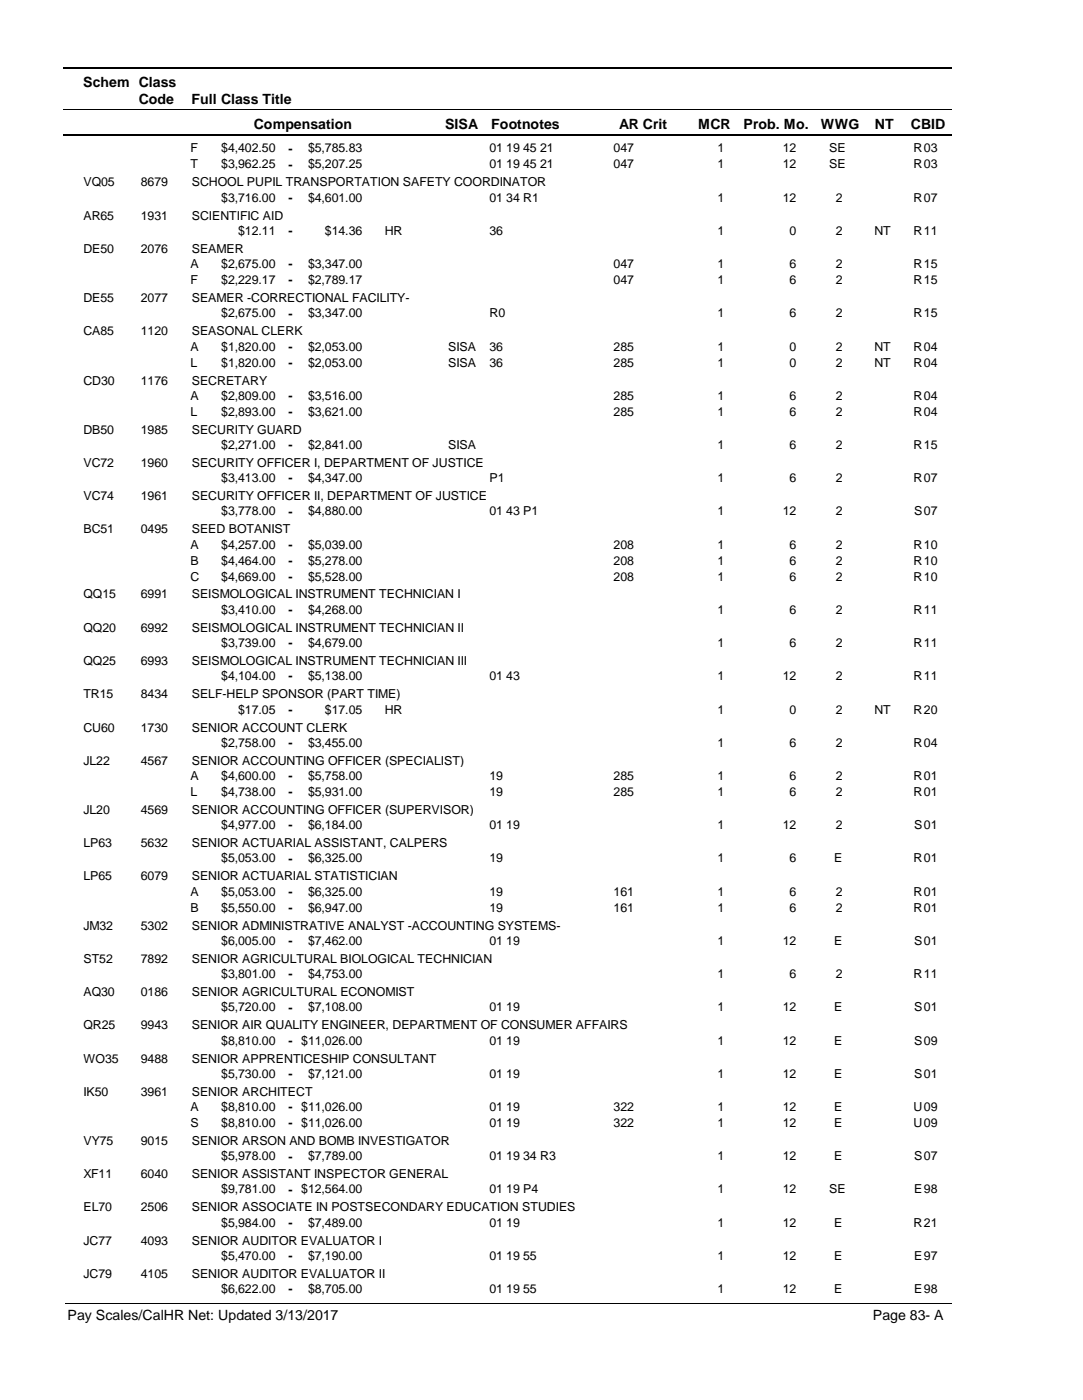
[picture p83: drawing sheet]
<svg xmlns="http://www.w3.org/2000/svg" width="216mm" height="279mm" viewBox="0 0 216 279" stroke-linecap="round" stroke-linejoin="round" font-family="sans-serif">
<defs><g id="words">
<g font-size="2.8">
<text x="16.6" y="17.3">Schem Class</text>
<text x="27.7" y="20.7">Code</text>
<text x="38.2" y="20.7">Full Class Title</text>
<text x="50.6" y="25.7">Compensation</text>
<text x="88.7" y="25.7">SISA</text>
<text x="98" y="25.7">Footnotes</text>
<text x="123.5" y="25.7">AR Crit</text>
<text x="139.2" y="25.7">MCR</text>
<text x="148.3" y="25.7">Prob. Mo.</text>
<text x="163.7" y="25.7">WWG</text>
<text x="174.5" y="25.7">NT</text>
<text x="181.6" y="25.7">CBID</text>
<text x="13.5" y="263.5">Pay Scales/CalHR Net: Updated 3/13/2017</text>
<text x="174.1" y="263.5">Page 83- A</text>
</g>
<g font-size="2.5">
<text x="38" y="30.4">F</text>
<text x="38" y="33.6">T</text>
<text x="44.1" y="30.4">$4,402.50</text>
<text x="44.1" y="33.6">$3,962.25</text>
<text x="57.5" y="30.5">-</text>
<text x="57.5" y="33.6">-</text>
<text x="61.4" y="30.4">$5,785.83</text>
<text x="61.4" y="33.6">$5,207.25</text>
<text x="97.6" y="30.4">01 19 45 21</text>
<text x="97.6" y="33.6">01 19 45 21</text>
<text x="122.4" y="30.4">047</text>
<text x="122.4" y="33.6">047</text>
<text x="143.1" y="30.4">1</text>
<text x="143.1" y="33.6">1</text>
<text x="156.1" y="30.4">12</text>
<text x="156.1" y="33.6">12</text>
<text x="165.4" y="30.4">SE</text>
<text x="165.4" y="33.6">SE</text>
<text x="182.2" y="30.4">R</text>
<text x="182.2" y="33.6">R</text>
<text x="184.2" y="30.4">03</text>
<text x="184.2" y="33.6">03</text>
<text x="16.6" y="37.2">VQ05</text>
<text x="28.1" y="37.2">8679</text>
<text x="38.2" y="37.2">SCHOOL PUPIL TRANSPORTATION SAFETY COORDINATOR</text>
<text x="44.1" y="40.3">$3,716.00</text>
<text x="57.5" y="40.3">-</text>
<text x="61.4" y="40.3">$4,601.00</text>
<text x="97.6" y="40.3">01 34 R1</text>
<text x="143.1" y="40.3">1</text>
<text x="156.1" y="40.3">12</text>
<text x="166.6" y="40.3">2</text>
<text x="182.2" y="40.3">R</text>
<text x="184.2" y="40.3">07</text>
<text x="16.6" y="43.8">AR65</text>
<text x="28.1" y="43.8">1931</text>
<text x="38.2" y="43.8">SCIENTIFIC AID</text>
<text x="47.5" y="46.9">$12.11</text>
<text x="57.5" y="46.9">-</text>
<text x="64.8" y="46.9">$14.36</text>
<text x="76.7" y="46.9">HR</text>
<text x="97.6" y="46.9">36</text>
<text x="143.1" y="46.9">1</text>
<text x="157.5" y="46.9">0</text>
<text x="166.6" y="46.9">2</text>
<text x="174.4" y="46.9">NT</text>
<text x="182.2" y="46.9">R</text>
<text x="184.2" y="46.9">11</text>
<text x="16.6" y="50.5">DE50</text>
<text x="28.1" y="50.5">2076</text>
<text x="38" y="53.5">A</text>
<text x="38.2" y="50.5">SEAMER</text>
<text x="44.1" y="53.5">$2,675.00</text>
<text x="57.5" y="53.6">-</text>
<text x="61.4" y="53.5">$3,347.00</text>
<text x="122.4" y="53.5">047</text>
<text x="143.1" y="53.5">1</text>
<text x="157.5" y="53.5">6</text>
<text x="166.6" y="53.5">2</text>
<text x="182.2" y="53.5">R</text>
<text x="184.2" y="53.5">15</text>
<text x="38" y="56.7">F</text>
<text x="44.1" y="56.7">$2,229.17</text>
<text x="57.5" y="56.7">-</text>
<text x="61.4" y="56.7">$2,789.17</text>
<text x="122.4" y="56.7">047</text>
<text x="143.1" y="56.7">1</text>
<text x="157.5" y="56.7">6</text>
<text x="166.6" y="56.7">2</text>
<text x="182.2" y="56.7">R</text>
<text x="184.2" y="56.7">15</text>
<text x="16.6" y="60.3">DE55</text>
<text x="28.1" y="60.3">2077</text>
<text x="38.2" y="60.3">SEAMER -CORRECTIONAL FACILITY-</text>
<text x="44.1" y="63.3">$2,675.00</text>
<text x="57.5" y="63.4">-</text>
<text x="61.4" y="63.3">$3,347.00</text>
<text x="97.6" y="63.3">R0</text>
<text x="143.1" y="63.3">1</text>
<text x="157.5" y="63.3">6</text>
<text x="166.6" y="63.3">2</text>
<text x="182.2" y="63.3">R</text>
<text x="184.2" y="63.3">15</text>
<text x="16.6" y="66.9">CA85</text>
<text x="28.1" y="66.9">1120</text>
<text x="38" y="70">A</text>
<text x="38.2" y="66.9">SEASONAL CLERK</text>
<text x="44.1" y="70">$1,820.00</text>
<text x="57.5" y="70">-</text>
<text x="61.4" y="70">$2,053.00</text>
<text x="89.4" y="70">SISA</text>
<text x="97.6" y="70">36</text>
<text x="122.4" y="70">285</text>
<text x="143.1" y="70">1</text>
<text x="157.5" y="70">0</text>
<text x="166.6" y="70">2</text>
<text x="174.4" y="70">NT</text>
<text x="182.2" y="70">R</text>
<text x="184.2" y="70">04</text>
<text x="16.6" y="76.8">CD30</text>
<text x="28.1" y="76.8">1176</text>
<text x="38" y="73.2">L</text>
<text x="38.2" y="76.8">SECRETARY</text>
<text x="44.1" y="73.2">$1,820.00</text>
<text x="57.5" y="73.2">-</text>
<text x="61.4" y="73.2">$2,053.00</text>
<text x="89.4" y="73.2">SISA</text>
<text x="97.6" y="73.2">36</text>
<text x="122.4" y="73.2">285</text>
<text x="143.1" y="73.2">1</text>
<text x="157.5" y="73.2">0</text>
<text x="166.6" y="73.2">2</text>
<text x="174.4" y="73.2">NT</text>
<text x="182.2" y="73.2">R</text>
<text x="184.2" y="73.2">04</text>
<text x="38" y="79.8">A</text>
<text x="38" y="83">L</text>
<text x="44.1" y="79.8">$2,809.00</text>
<text x="44.1" y="83">$2,893.00</text>
<text x="57.5" y="79.8">-</text>
<text x="57.5" y="83">-</text>
<text x="61.4" y="79.8">$3,516.00</text>
<text x="61.4" y="83">$3,621.00</text>
<text x="122.4" y="79.8">285</text>
<text x="122.4" y="83">285</text>
<text x="143.1" y="79.8">1</text>
<text x="143.1" y="83">1</text>
<text x="157.5" y="79.8">6</text>
<text x="157.5" y="83">6</text>
<text x="166.6" y="79.8">2</text>
<text x="166.6" y="83">2</text>
<text x="182.2" y="79.8">R</text>
<text x="182.2" y="83">R</text>
<text x="184.2" y="79.8">04</text>
<text x="184.2" y="83">04</text>
<text x="16.6" y="86.5">DB50</text>
<text x="28.1" y="86.5">1985</text>
<text x="38.2" y="86.5">SECURITY GUARD</text>
<text x="44.1" y="89.6">$2,271.00</text>
<text x="57.5" y="89.6">-</text>
<text x="61.4" y="89.6">$2,841.00</text>
<text x="89.4" y="89.6">SISA</text>
<text x="143.1" y="89.6">1</text>
<text x="157.5" y="89.6">6</text>
<text x="166.6" y="89.6">2</text>
<text x="182.2" y="89.6">R</text>
<text x="184.2" y="89.6">15</text>
<text x="16.6" y="93.2">VC72</text>
<text x="28.1" y="93.2">1960</text>
<text x="38.2" y="93.2">SECURITY OFFICER I, DEPARTMENT OF JUSTICE</text>
<text x="16.6" y="99.8">VC74</text>
<text x="28.1" y="99.8">1961</text>
<text x="38.2" y="99.8">SECURITY OFFICER II, DEPARTMENT OF JUSTICE</text>
<text x="44.1" y="96.3">$3,413.00</text>
<text x="57.5" y="96.3">-</text>
<text x="61.4" y="96.3">$4,347.00</text>
<text x="97.6" y="96.3">P1</text>
<text x="143.1" y="96.3">1</text>
<text x="157.5" y="96.3">6</text>
<text x="166.6" y="96.3">2</text>
<text x="182.2" y="96.3">R</text>
<text x="184.2" y="96.3">07</text>
<text x="16.6" y="106.5">BC51</text>
<text x="28.1" y="106.5">0495</text>
<text x="38.2" y="106.5">SEED BOTANIST</text>
<text x="44.1" y="102.9">$3,778.00</text>
<text x="57.5" y="102.9">-</text>
<text x="61.4" y="102.9">$4,880.00</text>
<text x="97.6" y="102.9">01 43 P1</text>
<text x="143.1" y="102.9">1</text>
<text x="156.1" y="102.9">12</text>
<text x="166.6" y="102.9">2</text>
<text x="182.3" y="102.9">S</text>
<text x="184.2" y="102.9">07</text>
<text x="38" y="109.5">A</text>
<text x="38" y="112.7">B</text>
<text x="44.1" y="109.5">$4,257.00</text>
<text x="44.1" y="112.7">$4,464.00</text>
<text x="57.5" y="109.6">-</text>
<text x="57.5" y="112.7">-</text>
<text x="61.4" y="109.5">$5,039.00</text>
<text x="61.4" y="112.7">$5,278.00</text>
<text x="122.4" y="109.5">208</text>
<text x="122.4" y="112.7">208</text>
<text x="143.1" y="109.5">1</text>
<text x="143.1" y="112.7">1</text>
<text x="157.5" y="109.5">6</text>
<text x="157.5" y="112.7">6</text>
<text x="166.6" y="109.5">2</text>
<text x="166.6" y="112.7">2</text>
<text x="182.2" y="109.5">R</text>
<text x="182.2" y="112.7">R</text>
<text x="184.2" y="109.5">10</text>
<text x="184.2" y="112.7">10</text>
<text x="16.6" y="119.5">QQ15</text>
<text x="28.1" y="119.5">6991</text>
<text x="38" y="115.9">C</text>
<text x="38.2" y="119.5">SEISMOLOGICAL INSTRUMENT TECHNICIAN I</text>
<text x="44.1" y="115.9">$4,669.00</text>
<text x="57.5" y="115.9">-</text>
<text x="61.4" y="115.9">$5,528.00</text>
<text x="122.4" y="115.9">208</text>
<text x="143.1" y="115.9">1</text>
<text x="157.5" y="115.9">6</text>
<text x="166.6" y="115.9">2</text>
<text x="182.2" y="115.9">R</text>
<text x="184.2" y="115.9">10</text>
<text x="44.1" y="122.5">$3,410.00</text>
<text x="57.5" y="122.6">-</text>
<text x="61.4" y="122.5">$4,268.00</text>
<text x="143.1" y="122.5">1</text>
<text x="157.5" y="122.5">6</text>
<text x="166.6" y="122.5">2</text>
<text x="182.2" y="122.5">R</text>
<text x="184.2" y="122.5">11</text>
<text x="16.6" y="126.1">QQ20</text>
<text x="28.1" y="126.1">6992</text>
<text x="38.2" y="126.1">SEISMOLOGICAL INSTRUMENT TECHNICIAN II</text>
<text x="44.1" y="129.1">$3,739.00</text>
<text x="57.5" y="129.2">-</text>
<text x="61.4" y="129.1">$4,679.00</text>
<text x="143.1" y="129.1">1</text>
<text x="157.5" y="129.1">6</text>
<text x="166.6" y="129.1">2</text>
<text x="182.2" y="129.1">R</text>
<text x="184.2" y="129.1">11</text>
<text x="16.6" y="132.7">QQ25</text>
<text x="28.1" y="132.7">6993</text>
<text x="38.2" y="132.7">SEISMOLOGICAL INSTRUMENT TECHNICIAN III</text>
<text x="44.1" y="135.8">$4,104.00</text>
<text x="57.5" y="135.8">-</text>
<text x="61.4" y="135.8">$5,138.00</text>
<text x="97.6" y="135.8">01 43</text>
<text x="143.1" y="135.8">1</text>
<text x="156.1" y="135.8">12</text>
<text x="166.6" y="135.8">2</text>
<text x="182.2" y="135.8">R</text>
<text x="184.2" y="135.8">11</text>
<text x="16.6" y="139.4">TR15</text>
<text x="28.1" y="139.4">8434</text>
<text x="38.2" y="139.4">SELF-HELP SPONSOR (PART TIME)</text>
<text x="47.5" y="142.4">$17.05</text>
<text x="57.5" y="142.5">-</text>
<text x="64.8" y="142.4">$17.05</text>
<text x="76.7" y="142.4">HR</text>
<text x="143.1" y="142.4">1</text>
<text x="157.5" y="142.4">0</text>
<text x="166.6" y="142.4">2</text>
<text x="174.4" y="142.4">NT</text>
<text x="182.2" y="142.4">R</text>
<text x="184.2" y="142.4">20</text>
<text x="16.6" y="146">CU60</text>
<text x="28.1" y="146">1730</text>
<text x="38.2" y="146">SENIOR ACCOUNT CLERK</text>
<text x="44.1" y="149">$2,758.00</text>
<text x="57.5" y="149.1">-</text>
<text x="61.4" y="149">$3,455.00</text>
<text x="143.1" y="149">1</text>
<text x="157.5" y="149">6</text>
<text x="166.6" y="149">2</text>
<text x="182.2" y="149">R</text>
<text x="184.2" y="149">04</text>
<text x="16.6" y="152.6">JL22</text>
<text x="28.1" y="152.6">4567</text>
<text x="38" y="155.7">A</text>
<text x="38.2" y="152.6">SENIOR ACCOUNTING OFFICER (SPECIALIST)</text>
<text x="44.1" y="155.7">$4,600.00</text>
<text x="57.5" y="155.7">-</text>
<text x="61.4" y="155.7">$5,758.00</text>
<text x="97.6" y="155.7">19</text>
<text x="122.4" y="155.7">285</text>
<text x="143.1" y="155.7">1</text>
<text x="157.5" y="155.7">6</text>
<text x="166.6" y="155.7">2</text>
<text x="182.2" y="155.7">R</text>
<text x="184.2" y="155.7">01</text>
<text x="38" y="158.9">L</text>
<text x="44.1" y="158.9">$4,738.00</text>
<text x="57.5" y="158.9">-</text>
<text x="61.4" y="158.9">$5,931.00</text>
<text x="97.6" y="158.9">19</text>
<text x="122.4" y="158.9">285</text>
<text x="143.1" y="158.9">1</text>
<text x="157.5" y="158.9">6</text>
<text x="166.6" y="158.9">2</text>
<text x="182.2" y="158.9">R</text>
<text x="184.2" y="158.9">01</text>
<text x="16.6" y="162.4">JL20</text>
<text x="28.1" y="162.4">4569</text>
<text x="38.2" y="162.4">SENIOR ACCOUNTING OFFICER (SUPERVISOR)</text>
<text x="44.1" y="165.5">$4,977.00</text>
<text x="57.5" y="165.5">-</text>
<text x="61.4" y="165.5">$6,184.00</text>
<text x="97.6" y="165.5">01 19</text>
<text x="143.1" y="165.5">1</text>
<text x="156.1" y="165.5">12</text>
<text x="166.6" y="165.5">2</text>
<text x="182.3" y="165.5">S</text>
<text x="184.2" y="165.5">01</text>
<text x="16.6" y="169.1">LP63</text>
<text x="28.1" y="169.1">5632</text>
<text x="38.2" y="169.1">SENIOR ACTUARIAL ASSISTANT, CALPERS</text>
<text x="44.1" y="172.1">$5,053.00</text>
<text x="57.5" y="172.2">-</text>
<text x="61.4" y="172.1">$6,325.00</text>
<text x="97.6" y="172.1">19</text>
<text x="143.1" y="172.1">1</text>
<text x="157.5" y="172.1">6</text>
<text x="166.3" y="172.1">E</text>
<text x="182.2" y="172.1">R</text>
<text x="184.2" y="172.1">01</text>
<text x="16.6" y="175.7">LP65</text>
<text x="28.1" y="175.7">6079</text>
<text x="38" y="178.8">A</text>
<text x="38.2" y="175.7">SENIOR ACTUARIAL STATISTICIAN</text>
<text x="44.1" y="178.8">$5,053.00</text>
<text x="57.5" y="178.8">-</text>
<text x="61.4" y="178.8">$6,325.00</text>
<text x="97.6" y="178.8">19</text>
<text x="122.4" y="178.8">161</text>
<text x="143.1" y="178.8">1</text>
<text x="157.5" y="178.8">6</text>
<text x="166.6" y="178.8">2</text>
<text x="182.2" y="178.8">R</text>
<text x="184.2" y="178.8">01</text>
<text x="16.6" y="185.5">JM32</text>
<text x="28.1" y="185.5">5302</text>
<text x="38" y="181.9">B</text>
<text x="38.2" y="185.5">SENIOR ADMINISTRATIVE ANALYST -ACCOUNTING SYSTEMS-</text>
<text x="44.1" y="181.9">$5,550.00</text>
<text x="57.5" y="182">-</text>
<text x="61.4" y="181.9">$6,947.00</text>
<text x="97.6" y="181.9">19</text>
<text x="122.4" y="181.9">161</text>
<text x="143.1" y="181.9">1</text>
<text x="157.5" y="181.9">6</text>
<text x="166.6" y="181.9">2</text>
<text x="182.2" y="181.9">R</text>
<text x="184.2" y="181.9">01</text>
<text x="44.1" y="188.6">$6,005.00</text>
<text x="57.5" y="188.6">-</text>
<text x="61.4" y="188.6">$7,462.00</text>
<text x="97.6" y="188.6">01 19</text>
<text x="143.1" y="188.6">1</text>
<text x="156.1" y="188.6">12</text>
<text x="166.3" y="188.6">E</text>
<text x="182.3" y="188.6">S</text>
<text x="184.2" y="188.6">01</text>
<text x="16.6" y="192.2">ST52</text>
<text x="28.1" y="192.2">7892</text>
<text x="38.2" y="192.2">SENIOR AGRICULTURAL BIOLOGICAL TECHNICIAN</text>
<text x="44.1" y="195.2">$3,801.00</text>
<text x="57.5" y="195.2">-</text>
<text x="61.4" y="195.2">$4,753.00</text>
<text x="143.1" y="195.2">1</text>
<text x="157.5" y="195.2">6</text>
<text x="166.6" y="195.2">2</text>
<text x="182.2" y="195.2">R</text>
<text x="184.2" y="195.2">11</text>
<text x="16.6" y="198.8">AQ30</text>
<text x="28.1" y="198.8">0186</text>
<text x="38.2" y="198.8">SENIOR AGRICULTURAL ECONOMIST</text>
<text x="44.1" y="201.9">$5,720.00</text>
<text x="57.5" y="201.9">-</text>
<text x="61.4" y="201.9">$7,108.00</text>
<text x="97.6" y="201.9">01 19</text>
<text x="143.1" y="201.9">1</text>
<text x="156.1" y="201.9">12</text>
<text x="166.3" y="201.9">E</text>
<text x="182.3" y="201.9">S</text>
<text x="184.2" y="201.9">01</text>
<text x="16.6" y="205.4">QR25</text>
<text x="28.1" y="205.4">9943</text>
<text x="38.2" y="205.4">SENIOR AIR QUALITY ENGINEER, DEPARTMENT OF CONSUMER AFFAIRS</text>
<text x="44.1" y="208.5">$8,810.00</text>
<text x="57.5" y="208.5">-</text>
<text x="60.1" y="208.5">$11,026.00</text>
<text x="97.6" y="208.5">01 19</text>
<text x="143.1" y="208.5">1</text>
<text x="156.1" y="208.5">12</text>
<text x="166.3" y="208.5">E</text>
<text x="182.3" y="208.5">S</text>
<text x="184.2" y="208.5">09</text>
<text x="16.6" y="212.1">WO35</text>
<text x="28.1" y="212.1">9488</text>
<text x="38.2" y="212.1">SENIOR APPRENTICESHIP CONSULTANT</text>
<text x="44.1" y="215.1">$5,730.00</text>
<text x="57.5" y="215.1">-</text>
<text x="61.4" y="215.1">$7,121.00</text>
<text x="97.6" y="215.1">01 19</text>
<text x="143.1" y="215.1">1</text>
<text x="156.1" y="215.1">12</text>
<text x="166.3" y="215.1">E</text>
<text x="182.3" y="215.1">S</text>
<text x="184.2" y="215.1">01</text>
<text x="16.6" y="218.7">IK50</text>
<text x="28.1" y="218.7">3961</text>
<text x="38" y="221.8">A</text>
<text x="38.2" y="218.7">SENIOR ARCHITECT</text>
<text x="44.1" y="221.8">$8,810.00</text>
<text x="57.5" y="221.8">-</text>
<text x="60.1" y="221.8">$11,026.00</text>
<text x="97.6" y="221.8">01 19</text>
<text x="122.4" y="221.8">322</text>
<text x="143.1" y="221.8">1</text>
<text x="156.1" y="221.8">12</text>
<text x="166.3" y="221.8">E</text>
<text x="182.2" y="221.8">U</text>
<text x="184.2" y="221.8">09</text>
<text x="38" y="224.9">S</text>
<text x="44.1" y="224.9">$8,810.00</text>
<text x="57.5" y="225">-</text>
<text x="60.1" y="224.9">$11,026.00</text>
<text x="97.6" y="224.9">01 19</text>
<text x="122.4" y="224.9">322</text>
<text x="143.1" y="224.9">1</text>
<text x="156.1" y="224.9">12</text>
<text x="166.3" y="224.9">E</text>
<text x="182.2" y="224.9">U</text>
<text x="184.2" y="224.9">09</text>
<text x="16.6" y="228.5">VY75</text>
<text x="28.1" y="228.5">9015</text>
<text x="38.2" y="228.5">SENIOR ARSON AND BOMB INVESTIGATOR</text>
<text x="44.1" y="231.6">$5,978.00</text>
<text x="57.5" y="231.6">-</text>
<text x="61.4" y="231.6">$7,789.00</text>
<text x="97.6" y="231.6">01 19 34 R3</text>
<text x="143.1" y="231.6">1</text>
<text x="156.1" y="231.6">12</text>
<text x="166.3" y="231.6">E</text>
<text x="182.3" y="231.6">S</text>
<text x="184.2" y="231.6">07</text>
<text x="16.6" y="235.2">XF11</text>
<text x="28.1" y="235.2">6040</text>
<text x="38.2" y="235.2">SENIOR ASSISTANT INSPECTOR GENERAL</text>
<text x="44.1" y="238.2">$9,781.00</text>
<text x="57.5" y="238.2">-</text>
<text x="60.1" y="238.2">$12,564.00</text>
<text x="97.6" y="238.2">01 19 P4</text>
<text x="143.1" y="238.2">1</text>
<text x="156.1" y="238.2">12</text>
<text x="165.4" y="238.2">SE</text>
<text x="182.3" y="238.2">E</text>
<text x="184.2" y="238.2">98</text>
<text x="16.6" y="241.8">EL70</text>
<text x="28.1" y="241.8">2506</text>
<text x="38.2" y="241.8">SENIOR ASSOCIATE IN POSTSECONDARY EDUCATION STUDIES</text>
<text x="44.1" y="244.8">$5,984.00</text>
<text x="57.5" y="244.9">-</text>
<text x="61.4" y="244.8">$7,489.00</text>
<text x="97.6" y="244.8">01 19</text>
<text x="143.1" y="244.8">1</text>
<text x="156.1" y="244.8">12</text>
<text x="166.3" y="244.8">E</text>
<text x="182.2" y="244.8">R</text>
<text x="184.2" y="244.8">21</text>
<text x="16.6" y="248.4">JC77</text>
<text x="28.1" y="248.4">4093</text>
<text x="38.2" y="248.4">SENIOR AUDITOR EVALUATOR I</text>
<text x="44.1" y="251.5">$5,470.00</text>
<text x="57.5" y="251.5">-</text>
<text x="61.4" y="251.5">$7,190.00</text>
<text x="97.6" y="251.5">01 19 55</text>
<text x="143.1" y="251.5">1</text>
<text x="156.1" y="251.5">12</text>
<text x="166.3" y="251.5">E</text>
<text x="182.3" y="251.5">E</text>
<text x="184.2" y="251.5">97</text>
<text x="16.6" y="255.1">JC79</text>
<text x="28.1" y="255.1">4105</text>
<text x="38.2" y="255.1">SENIOR AUDITOR EVALUATOR II</text>
<text x="44.1" y="258.1">$6,622.00</text>
<text x="57.5" y="258.1">-</text>
<text x="61.4" y="258.1">$8,705.00</text>
<text x="97.6" y="258.1">01 19 55</text>
<text x="143.1" y="258.1">1</text>
<text x="156.1" y="258.1">12</text>
<text x="166.3" y="258.1">E</text>
<text x="182.3" y="258.1">E</text>
<text x="184.2" y="258.1">98</text>
</g>
</g></defs>
<path d="M12.7 13.5h177.1" fill="none" stroke="#000" stroke-width=".36"/>
<path d="M12.7 21.9h177.1" fill="none" stroke="#000" stroke-width=".2"/>
<path d="M12.7 27h177.1" fill="none" stroke="#000" stroke-width=".35"/>
<g fill="#fff">
<path d="M40.4 27.8h16.2v3h-16.2z" fill-rule="evenodd"/>
<path d="M183.9 27.8h4.1v3h-4.1z" fill-rule="evenodd"/>
<path d="M40.4 31h16.2v3h-16.2z" fill-rule="evenodd"/>
<path d="M183.9 31h4.1v3h-4.1z" fill-rule="evenodd"/>
<path d="M40.4 37.7h16.2v2.9h-16.2z" fill-rule="evenodd"/>
<path d="M183.9 37.7h4.1v2.9h-4.1z" fill-rule="evenodd"/>
<path d="M40.4 44.3h16.2v3h-16.2z" fill-rule="evenodd"/>
<path d="M183.9 44.3h4.1v3h-4.1z" fill-rule="evenodd"/>
<path d="M40.4 50.9h16.2v3h-16.2z" fill-rule="evenodd"/>
<path d="M183.9 50.9h4.1v3h-4.1z" fill-rule="evenodd"/>
<path d="M40.4 54.1h16.2v3h-16.2z" fill-rule="evenodd"/>
<path d="M183.9 54.1h4.1v3h-4.1z" fill-rule="evenodd"/>
<path d="M40.4 60.7h16.2v3h-16.2z" fill-rule="evenodd"/>
<path d="M183.9 60.7h4.1v3h-4.1z" fill-rule="evenodd"/>
<path d="M40.4 67.4h16.2v3h-16.2z" fill-rule="evenodd"/>
<path d="M183.9 67.4h4.1v3h-4.1z" fill-rule="evenodd"/>
<path d="M40.4 70.6h16.2v2.9h-16.2z" fill-rule="evenodd"/>
<path d="M183.9 70.6h4.1v2.9h-4.1z" fill-rule="evenodd"/>
<path d="M40.4 77.2h16.2v2.9h-16.2z" fill-rule="evenodd"/>
<path d="M183.9 77.2h4.1v2.9h-4.1z" fill-rule="evenodd"/>
<path d="M40.4 80.3h16.2v3h-16.2z" fill-rule="evenodd"/>
<path d="M183.9 80.3h4.1v3h-4.1z" fill-rule="evenodd"/>
<path d="M40.4 87h16.2v3h-16.2z" fill-rule="evenodd"/>
<path d="M183.9 87h4.1v3h-4.1z" fill-rule="evenodd"/>
<path d="M40.4 93.6h16.2v3h-16.2z" fill-rule="evenodd"/>
<path d="M183.9 93.6h4.1v3h-4.1z" fill-rule="evenodd"/>
<path d="M40.4 100.3h16.2v2.9h-16.2z" fill-rule="evenodd"/>
<path d="M183.9 100.3h4.1v2.9h-4.1z" fill-rule="evenodd"/>
<path d="M40.4 106.9h16.2v3h-16.2z" fill-rule="evenodd"/>
<path d="M183.9 106.9h4.1v3h-4.1z" fill-rule="evenodd"/>
<path d="M40.4 110.1h16.2v3h-16.2z" fill-rule="evenodd"/>
<path d="M183.9 110.1h4.1v3h-4.1z" fill-rule="evenodd"/>
<path d="M40.4 113.3h16.2v2.9h-16.2z" fill-rule="evenodd"/>
<path d="M183.9 113.3h4.1v2.9h-4.1z" fill-rule="evenodd"/>
<path d="M40.4 119.9h16.2v3h-16.2z" fill-rule="evenodd"/>
<path d="M183.9 119.9h4.1v3h-4.1z" fill-rule="evenodd"/>
<path d="M40.4 126.5h16.2v3h-16.2z" fill-rule="evenodd"/>
<path d="M183.9 126.5h4.1v3h-4.1z" fill-rule="evenodd"/>
<path d="M40.4 133.2h16.2v3h-16.2z" fill-rule="evenodd"/>
<path d="M183.9 133.2h4.1v3h-4.1z" fill-rule="evenodd"/>
<path d="M40.4 139.8h16.2v3h-16.2z" fill-rule="evenodd"/>
<path d="M183.9 139.8h4.1v3h-4.1z" fill-rule="evenodd"/>
<path d="M40.4 146.4h16.2v3h-16.2z" fill-rule="evenodd"/>
<path d="M183.9 146.4h4.1v3h-4.1z" fill-rule="evenodd"/>
<path d="M40.4 153.1h16.2v3h-16.2z" fill-rule="evenodd"/>
<path d="M183.9 153.1h4.1v3h-4.1z" fill-rule="evenodd"/>
<path d="M40.4 156.2h16.2v3h-16.2z" fill-rule="evenodd"/>
<path d="M183.9 156.2h4.1v3h-4.1z" fill-rule="evenodd"/>
<path d="M40.4 162.9h16.2v3h-16.2z" fill-rule="evenodd"/>
<path d="M183.9 162.9h4.1v3h-4.1z" fill-rule="evenodd"/>
<path d="M40.4 169.5h16.2v3h-16.2z" fill-rule="evenodd"/>
<path d="M183.9 169.5h4.1v3h-4.1z" fill-rule="evenodd"/>
<path d="M40.4 176.2h16.2v2.9h-16.2z" fill-rule="evenodd"/>
<path d="M183.9 176.2h4.1v2.9h-4.1z" fill-rule="evenodd"/>
<path d="M40.4 179.3h16.2v3h-16.2z" fill-rule="evenodd"/>
<path d="M183.9 179.3h4.1v3h-4.1z" fill-rule="evenodd"/>
<path d="M40.4 186h16.2v3h-16.2z" fill-rule="evenodd"/>
<path d="M183.9 186h4.1v3h-4.1z" fill-rule="evenodd"/>
<path d="M40.4 192.6h16.2v3h-16.2z" fill-rule="evenodd"/>
<path d="M183.9 192.6h4.1v3h-4.1z" fill-rule="evenodd"/>
<path d="M40.4 199.2h16.2v3h-16.2z" fill-rule="evenodd"/>
<path d="M183.9 199.2h4.1v3h-4.1z" fill-rule="evenodd"/>
<path d="M40.4 205.9h16.2v3h-16.2z" fill-rule="evenodd"/>
<path d="M183.9 205.9h4.1v3h-4.1z" fill-rule="evenodd"/>
<path d="M40.4 212.5h16.2v3h-16.2z" fill-rule="evenodd"/>
<path d="M183.9 212.5h4.1v3h-4.1z" fill-rule="evenodd"/>
<path d="M40.4 219.2h16.2v2.9h-16.2z" fill-rule="evenodd"/>
<path d="M183.9 219.2h4.1v2.9h-4.1z" fill-rule="evenodd"/>
<path d="M40.4 222.3h16.2v3h-16.2z" fill-rule="evenodd"/>
<path d="M183.9 222.3h4.1v3h-4.1z" fill-rule="evenodd"/>
<path d="M40.4 229h16.2v3h-16.2z" fill-rule="evenodd"/>
<path d="M183.9 229h4.1v3h-4.1z" fill-rule="evenodd"/>
<path d="M40.4 235.6h16.2v3h-16.2z" fill-rule="evenodd"/>
<path d="M183.9 235.6h4.1v3h-4.1z" fill-rule="evenodd"/>
<path d="M40.4 242.2h16.2v3h-16.2z" fill-rule="evenodd"/>
<path d="M183.9 242.2h4.1v3h-4.1z" fill-rule="evenodd"/>
<path d="M40.4 248.9h16.2v3h-16.2z" fill-rule="evenodd"/>
<path d="M183.9 248.9h4.1v3h-4.1z" fill-rule="evenodd"/>
<path d="M40.4 255.5h16.2v3h-16.2z" fill-rule="evenodd"/>
<path d="M183.9 255.5h4.1v3h-4.1z" fill-rule="evenodd"/>
</g>
<path d="M13.1 260.1h176.7" fill="none" stroke="#000" stroke-width=".2"/>
<use href="#words"/>
</svg>
